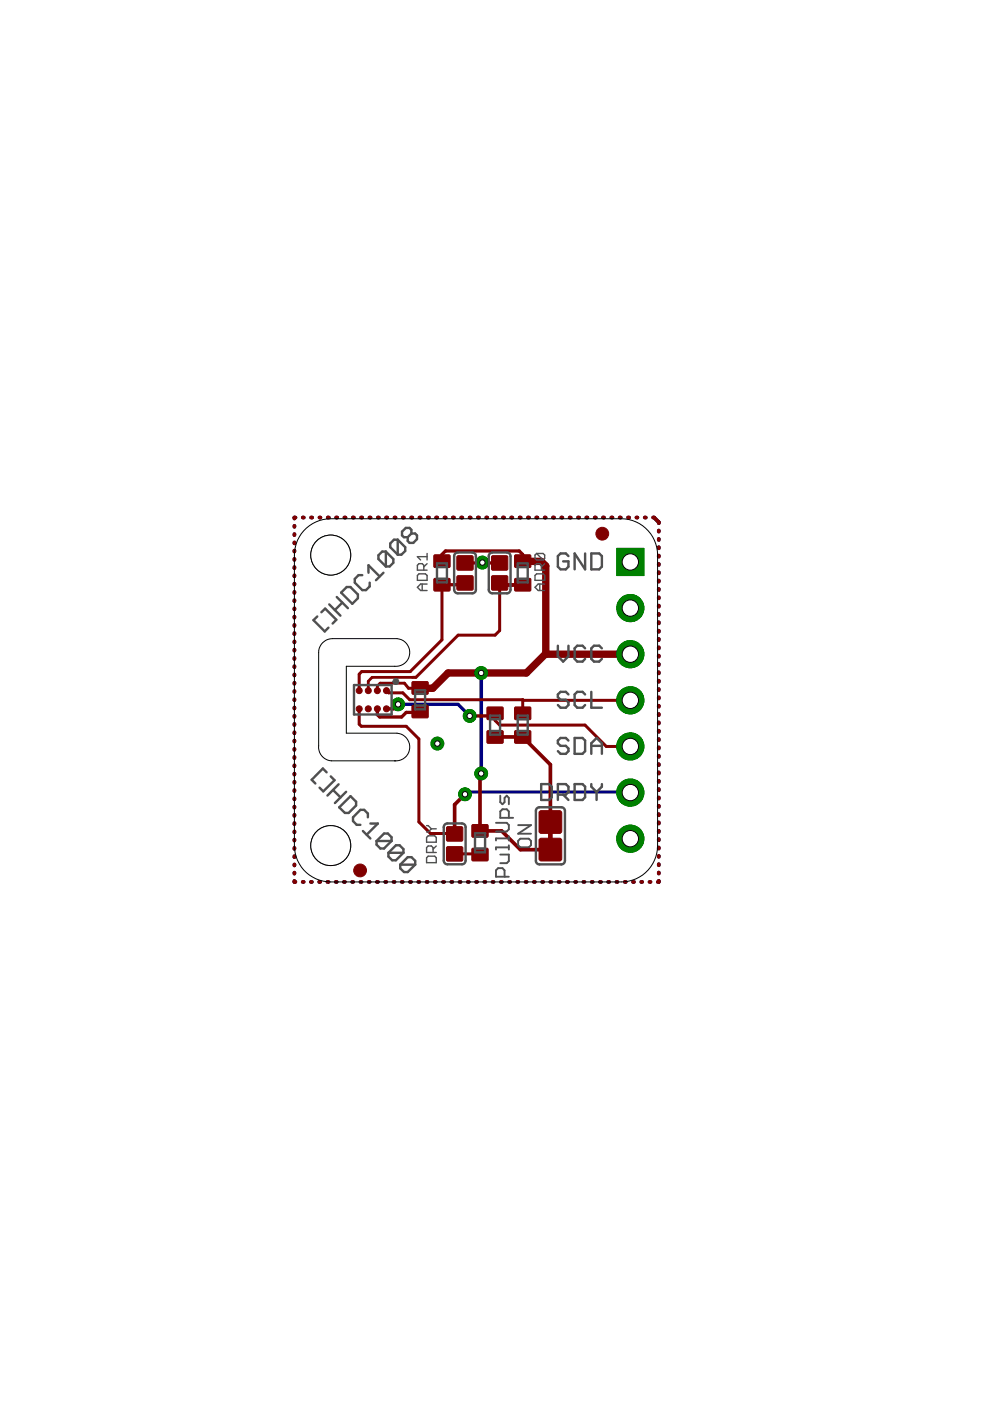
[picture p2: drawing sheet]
<svg xmlns="http://www.w3.org/2000/svg" width="210mm" height="297mm" viewBox="0 0 210 297" stroke-linecap="round" stroke-linejoin="round" font-family="sans-serif">
<g fill="none" stroke="#000080" stroke-width=".78">
<path d="M62.4 111.5v.2M62.4 113.2v.3M62.4 115v.2M62.4 116.7v.2M62.4 118.5v.2M62.7 109.7h-.3v.2M64.2 109.7h.2M66 109.7h.2M67.7 109.7h.2M69.5 109.7h.2M71.3 109.7h.2M73 109.7h.3"/>
<path d="M74.8 109.7h.2M76.6 109.7h.2M78.3 109.7h.3M80.1 109.7h.2M81.9 109.7h.2M83.7 109.7h.2M85.4 109.7h.2M87.2 109.7h.2M88.9 109.7h.3M90.7 109.7h.3M92.5 109.7h.2M94.3 109.7h.2"/>
<path d="M96 109.7h.2M97.8 109.7h.2M99.6 109.7h.2M101.3 109.7h.3M103.1 109.7h.2M104.9 109.7h.2M106.6 109.7h.3M108.4 109.7h.2M110.2 109.7h.2M111.9 109.7h.3M113.7 109.7h.2M115.5 109.7h.2"/>
<path d="M117.2 109.7h.3M119 109.7h.2M120.8 109.7h.2M122.6 109.7h.2M124.3 109.7h.2M126.1 109.7h.2M127.8 109.7h.3M129.6 109.7h.3M131.4 109.7h.2M133.2 109.7h.2M134.9 109.7h.2M136.7 109.7h.2"/>
<path d="M138.5 109.7h.2l1 1v.2M139.7 112.5v.2M139.7 114.3v.2M139.7 116v.2M139.7 117.8v.2M139.7 119.5v.3M62.4 120.2v.3M62.4 122v.2M62.4 123.7v.3M62.4 125.5v.2M62.4 127.3v.2M62.4 129v.2"/>
<path d="M62.4 130.7v.3M62.4 132.5v.2M62.4 134.2v.3M62.4 136v.2M62.4 137.8v.2M62.4 139.5v.2M139.7 121.3v.3M139.7 123.1v.2M139.7 124.9v.2M139.7 126.6v.3M139.7 128.4v.2M139.7 130.2v.2"/>
<path d="M139.7 131.9v.3M139.7 133.7v.2M139.7 135.5v.2M139.7 137.2v.3M139.7 139v.2M62.4 141.2v.3M62.4 143v.2M62.4 144.8v.2M62.4 146.5v.2M62.4 148.3v.2M62.4 150v.2M62.4 151.8v.2"/>
<path d="M62.4 153.5v.2M62.4 155.3v.2M62.4 157v.2M62.4 158.8v.2M102 142.7v21.3M139.7 140.8v.2M139.7 142.5v.3M139.7 144.3v.2M139.7 146.1v.2M139.7 147.8v.3M139.7 149.6v.2M139.7 151.4v.2"/>
<path d="M139.7 153.2v.2M139.7 154.9v.3M139.7 156.7v.2M139.7 158.5v.2M62.4 160.5v.2M62.4 162.3v.2M62.4 164v.2M62.4 165.8v.2M62.4 167.5v.2M62.4 169.3v.2M62.4 171v.2M62.4 172.8v.2"/>
<path d="M62.4 174.5v.2M62.4 176.3v.2M62.4 178v.2M62.4 179.8v.2M99.1 167.9l-.5 .5M139.7 160.2v.3M139.7 162v.2M139.7 163.8v.2M139.7 165.5v.3M139.7 167.3v.2M139.7 169.1v.2M139.7 170.8v.3"/>
<path d="M139.7 172.6v.2M139.7 174.4v.2M139.7 176.1v.3M139.7 177.9v.2M139.7 179.7v.2M62.4 181.5v.2M62.4 183.3v.2M62.4 185v.2M62.4 186.8v.2h.2M64.2 187h.2M65.9 187h.2M67.7 187h.2"/>
<path d="M69.4 187h.2M71.2 187h.2M72.9 187h.2M74.7 187h.2M76.4 187h.2M78.2 187h.2M79.9 187h.2M81.7 187h.2M83.4 187h.3M85.2 187h.2M86.9 187h.2M88.7 187h.2"/>
<path d="M90.4 187h.3M92.2 187h.2M93.9 187h.2M95.7 187h.2M97.4 187h.2M99.2 187h.2M100.9 187h.3M102.7 187h.2M104.4 187h.2M106.2 187h.2M107.9 187h.3M109.7 187h.2"/>
<path d="M111.4 187h.3M113.2 187h.2M115 187h.2M116.7 187h.2M118.4 187h.3M120.2 187h.2M122 187h.2M123.7 187h.2M125.5 187h.2M127.2 187h.2M128.9 187h.3M130.7 187h.2"/>
<path d="M132.5 187h.2M134.2 187h.2M136 187h.2M137.7 187h.2M139.7 181.5v.2M139.7 183.2v.3M139.7 185v.2M139.7 186.8v.2h-.2"/>
</g>
<path d="M99.1 167.9h34.4l.1 .1" fill="none" stroke="#000080" stroke-width=".63"/>
<path d="M84.4 149.3h12.7l2.5 2.5" fill="none" stroke="#000080" stroke-width=".7"/>
<path d="M130.8 116.3h5.7v5.7h-5.7z" fill="#008000" stroke="#008000" stroke-width=".21"/>
<circle cx="133.6" cy="119.1" r="1.74" fill="#fff" stroke="#000" stroke-width=".21"/>
<circle cx="133.6" cy="128.9" r="2.88" fill="#008000" stroke="#008000" stroke-width=".21"/>
<circle cx="133.6" cy="128.9" r="1.74" fill="#fff" stroke="#000" stroke-width=".21"/>
<circle cx="133.6" cy="138.7" r="2.88" fill="#008000" stroke="#008000" stroke-width=".21"/>
<circle cx="133.6" cy="138.7" r="1.74" fill="#fff" stroke="#000" stroke-width=".21"/>
<circle cx="133.6" cy="148.5" r="2.88" fill="#008000" stroke="#008000" stroke-width=".21"/>
<circle cx="133.6" cy="148.5" r="1.74" fill="#fff" stroke="#000" stroke-width=".21"/>
<circle cx="133.6" cy="158.3" r="2.88" fill="#008000" stroke="#008000" stroke-width=".21"/>
<circle cx="133.6" cy="158.3" r="1.74" fill="#fff" stroke="#000" stroke-width=".21"/>
<circle cx="133.6" cy="168" r="2.88" fill="#008000" stroke="#008000" stroke-width=".21"/>
<circle cx="133.6" cy="168" r="1.74" fill="#fff" stroke="#000" stroke-width=".21"/>
<circle cx="133.6" cy="177.8" r="2.88" fill="#008000" stroke="#008000" stroke-width=".21"/>
<circle cx="133.6" cy="177.8" r="1.74" fill="#fff" stroke="#000" stroke-width=".21"/>
<circle cx="102" cy="164" r="1.35" fill="#008000" stroke="#008000" stroke-width=".21"/>
<circle cx="102" cy="164" r=".57" fill="#fff" stroke="#000" stroke-width=".21"/>
<circle cx="102" cy="142.7" r="1.35" fill="#008000" stroke="#008000" stroke-width=".21"/>
<circle cx="102" cy="142.7" r=".57" fill="#fff" stroke="#000" stroke-width=".21"/>
<circle cx="102.3" cy="119.3" r="1.35" fill="#008000" stroke="#008000" stroke-width=".21"/>
<circle cx="102.3" cy="119.3" r=".57" fill="#fff" stroke="#000" stroke-width=".21"/>
<circle cx="92.7" cy="157.6" r="1.35" fill="#008000" stroke="#008000" stroke-width=".21"/>
<circle cx="92.7" cy="157.6" r=".57" fill="#fff" stroke="#000" stroke-width=".21"/>
<circle cx="98.6" cy="168.4" r="1.35" fill="#008000" stroke="#008000" stroke-width=".21"/>
<circle cx="98.6" cy="168.4" r=".57" fill="#fff" stroke="#000" stroke-width=".21"/>
<circle cx="84.4" cy="149.3" r="1.35" fill="#008000" stroke="#008000" stroke-width=".21"/>
<circle cx="84.4" cy="149.3" r=".57" fill="#fff" stroke="#000" stroke-width=".21"/>
<circle cx="99.6" cy="151.8" r="1.35" fill="#008000" stroke="#008000" stroke-width=".21"/>
<circle cx="99.6" cy="151.8" r=".57" fill="#fff" stroke="#000" stroke-width=".21"/>
<g fill="#800000" stroke="#800000" stroke-width=".21">
<path d="M103.4 149.9h3.2l.1 .3v2.3l-.3 .1h-3l-.2-.3v-2.1z" fill-rule="evenodd"/>
<path d="M103.4 154.9h3.2l.1 .3v2.3l-.3 .1h-3l-.2-.3v-2.1z" fill-rule="evenodd"/>
<path d="M109.2 149.9h3.2l.2 .3-.1 2.3-.2 .1h-3.1l-.1-.3v-2.1z" fill-rule="evenodd"/>
<path d="M109.2 154.9h3.2l.2 .3-.1 2.3-.2 .1h-3.1l-.1-.3v-2.1z" fill-rule="evenodd"/>
<path d="M87.5 149.5h3.2l.1 .3v2.3l-.3 .1h-3l-.2-.3v-2.1z" fill-rule="evenodd"/>
<path d="M87.5 144.5h3.2l.1 .3v2.3l-.3 .1h-3l-.2-.3v-2.1z" fill-rule="evenodd"/>
<path d="M92.1 122.7h3.2l.1 .2v2.3l-.2 .1h-3.1l-.1-.2v-2.2z" fill-rule="evenodd"/>
<path d="M92.1 117.7h3.2l.1 .2v2.3l-.2 .1h-3.1l-.1-.2v-2.2z" fill-rule="evenodd"/>
<path d="M109.2 122.7h3.2l.2 .2-.1 2.3-.2 .1h-3.1l-.1-.2v-2.2z" fill-rule="evenodd"/>
<path d="M109.2 117.7h3.2l.2 .2-.1 2.3-.2 .1h-3.1l-.1-.2v-2.2z" fill-rule="evenodd"/>
<path d="M100.2 179.9h3.2l.1 .2v2.3l-.3 .1h-3l-.2-.2v-2.2z" fill-rule="evenodd"/>
<path d="M100.2 174.9h3.2l.1 .2v2.3l-.3 .1h-3l-.2-.2v-2.2z" fill-rule="evenodd"/>
<path d="M97 117.9h3.2l.1 .2v2.7l-.3 .1h-3l-.1-.3v-2.5z" fill-rule="evenodd"/>
<path d="M97 122.1h3.2l.1 .3v2.6l-.3 .1h-3l-.1-.3v-2.4z" fill-rule="evenodd"/>
<path d="M104.3 117.9h3.2l.2 .2-.1 2.7-.2 .1h-3.1l-.1-.3v-2.5z" fill-rule="evenodd"/>
<path d="M104.3 122.1h3.2l.2 .3-.1 2.6-.2 .1h-3.1l-.1-.3v-2.4z" fill-rule="evenodd"/>
<path d="M94.8 175.3h3.2l.1 .3v2.6l-.3 .2-3-.1-.1-.3v-2.4z" fill-rule="evenodd"/>
<path d="M94.8 179.5h3.2l.1 .3v2.6l-.3 .2-3-.1-.1-.2v-2.5z" fill-rule="evenodd"/>
<path d="M114.3 172.1l.5-.2h4.1l.2 .5-.1 4.1-.4 .2-4.1-.1-.2-.4z" fill-rule="evenodd"/>
<path d="M114.3 178l.5-.3 4.1 .1 .2 .4-.1 4.1-.4 .2h-4.1l-.2-.4z" fill-rule="evenodd"/>
<circle cx="127.7" cy="113.2" r="1.35"/>
<circle cx="76.3" cy="184.6" r="1.35"/>
<circle cx="81.9" cy="146.4" r=".64"/>
<circle cx="80" cy="146.4" r=".64"/>
<circle cx="78.1" cy="146.4" r=".64"/>
<circle cx="76.2" cy="146.4" r=".64"/>
<circle cx="76.2" cy="150.3" r=".64"/>
<circle cx="78.1" cy="150.3" r=".64"/>
<circle cx="80" cy="150.3" r=".64"/>
<circle cx="81.9" cy="150.3" r=".64"/>
</g>
<path d="M85.7 144.8h-5.1l-.6 .6v1M87.5 143.6h-8.6l-.8 .8v2" fill="none" stroke="#800000" stroke-width=".59"/>
<path d="M93.7 124v11.7l-6.7 6.7h-10.3l-.5 .5v3.5M105.9 123.6v10.1l-.9 1h-7.9l-8.9 8.9h-.7M76.2 150.3v3.2l.4 .5h9.5l2.7 2.7v17.6l2.5 2.4 5.1 .1M81.9 146.4l.5 .5h3l1.5 1.5h23.9M85.7 144.8l.9 1.1h2.2M105 151.2v1.6l.9 .9h18.1l4.5 4.6h5.1M110.8 148.4v2.8M110.8 148.4l.2 .1h22.6M96.4 181h5.2l.2 .2" fill="none" stroke="#800000" stroke-width=".63"/>
<path d="M93.7 119v-1.4l.7-.8h15.7l.7 .8v1.4M98.6 119.4h7.3M98.6 123.6l-.4 .4h-4.5M110.8 124h-4.7l-.2-.4v.5h3M80 150.3v1.2l.5 .5h4.7l.9-1h2.5l.5-.1M81.9 146.4h.1M84.4 149.3l-.9 1h-1.6M89.1 145.9h-.3M105 151.2l-.6 .6h-4.8" fill="none" stroke="#800000" stroke-width=".7"/>
<path d="M110.8 119h3.9l1 1v18.6M115.7 138.6l-4.1 4.1h-16.6l-3.2 3.2h-2.7M115.7 138.6l.1 .1h17.8" fill="none" stroke="#800000" stroke-width="1.6"/>
<g fill="none" stroke="#800000" stroke-width=".78">
<path d="M62.4 111.5v.2M62.4 113.2v.3M62.4 115v.2M62.4 116.7v.2M62.4 118.5v.2M62.7 109.7h-.3v.2M64.2 109.7h.2M66 109.7h.2M67.7 109.7h.2M69.5 109.7h.2M71.3 109.7h.2M73 109.7h.3"/>
<path d="M74.8 109.7h.2M76.6 109.7h.2M78.3 109.7h.3M80.1 109.7h.2M81.9 109.7h.2M83.7 109.7h.2M85.4 109.7h.2M87.2 109.7h.2M88.9 109.7h.3M90.7 109.7h.3M92.5 109.7h.2M94.3 109.7h.2"/>
<path d="M96 109.7h.2M97.8 109.7h.2M99.6 109.7h.2M101.3 109.7h.3M103.1 109.7h.2M104.9 109.7h.2M106.6 109.7h.3M108.4 109.7h.2M110.2 109.7h.2M111.9 109.7h.3M113.7 109.7h.2M115.5 109.7h.2"/>
<path d="M117.2 109.7h.3M119 109.7h.2M120.8 109.7h.2M122.6 109.7h.2M124.3 109.7h.2M126.1 109.7h.2M127.8 109.7h.3M129.6 109.7h.3M131.4 109.7h.2M133.2 109.7h.2M134.9 109.7h.2M136.7 109.7h.2"/>
<path d="M138.5 109.7h.2l1 1v.2M139.7 112.5v.2M139.7 114.3v.2M139.7 116v.2M139.7 117.8v.2M139.7 119.5v.3M62.4 120.2v.3M62.4 122v.2M62.4 123.7v.3M62.4 125.5v.2M62.4 127.3v.2M62.4 129v.2"/>
<path d="M62.4 130.7v.3M62.4 132.5v.2M62.4 134.2v.3M62.4 136v.2M62.4 137.8v.2M62.4 139.5v.2M139.7 121.3v.3M139.7 123.1v.2M139.7 124.9v.2M139.7 126.6v.3M139.7 128.4v.2M139.7 130.2v.2"/>
<path d="M139.7 131.9v.3M139.7 133.7v.2M139.7 135.5v.2M139.7 137.2v.3M139.7 139v.2M62.4 141.2v.3M62.4 143v.2M62.4 144.8v.2M62.4 146.5v.2M62.4 148.3v.2M62.4 150v.2M62.4 151.8v.2"/>
<path d="M62.4 153.5v.2M62.4 155.3v.2M62.4 157v.2M62.4 158.8v.2M105 156.3h5.8l5.9 5.8v12.2M139.7 140.8v.2M139.7 142.5v.3M139.7 144.3v.2M139.7 146.1v.2M139.7 147.8v.3M139.7 149.6v.2M139.7 151.4v.2"/>
<path d="M139.7 153.2v.2M139.7 154.9v.3M139.7 156.7v.2M139.7 158.5v.2M62.4 160.5v.2M62.4 162.3v.2M62.4 164v.2M62.4 165.8v.2M62.4 167.5v.2M62.4 169.3v.2M62.4 171v.2M62.4 172.8v.2"/>
<path d="M62.4 174.5v.2M62.4 176.3v.2M62.4 178v.2M62.4 179.8v.2M98.6 168.4l-2.2 2.2v6.2M102 164l-.2 .3v11.9h4.6l3.9 3.9h6.4M139.7 160.2v.3M139.7 162v.2M139.7 163.8v.2M139.7 165.5v.3M139.7 167.3v.2M139.7 169.1v.2"/>
<path d="M139.7 170.8v.3M139.7 172.6v.2M139.7 174.4v.2M139.7 176.1v.3M139.7 177.9v.2M139.7 179.7v.2M62.4 181.5v.2M62.4 183.3v.2M62.4 185v.2M62.4 186.8v.2h.2M64.2 187h.2M65.9 187h.2"/>
<path d="M67.7 187h.2M69.4 187h.2M71.2 187h.2M72.9 187h.2M74.7 187h.2M76.4 187h.2M78.2 187h.2M79.9 187h.2M81.7 187h.2M83.4 187h.3M85.2 187h.2M86.9 187h.2"/>
<path d="M88.7 187h.2M90.4 187h.3M92.2 187h.2M93.9 187h.2M95.7 187h.2M97.4 187h.2M99.2 187h.2M100.9 187h.3M102.7 187h.2M104.4 187h.2M106.2 187h.2M107.9 187h.3"/>
<path d="M109.7 187h.2M111.4 187h.3M113.2 187h.2M115 187h.2M116.7 187h.2M118.4 187h.3M120.2 187h.2M122 187h.2M123.7 187h.2M125.5 187h.2M127.2 187h.2M128.9 187h.3"/>
<path d="M130.7 187h.2M132.5 187h.2M134.2 187h.2M136 187h.2M137.7 187h.2M139.7 181.5v.2M139.7 183.2v.3M139.7 185v.2M139.7 186.8v.2h-.2"/>
</g>
<path d="M116.7 175.3v4.8" fill="none" stroke="#800000" stroke-width=".99"/>
<path d="M130.8 116.3h5.7v5.7h-5.7z" fill="#008000" stroke="#008000" stroke-width=".21"/>
<circle cx="133.6" cy="119.1" r="1.74" fill="#fff" stroke="#000" stroke-width=".21"/>
<circle cx="133.6" cy="128.9" r="2.88" fill="#008000" stroke="#008000" stroke-width=".21"/>
<circle cx="133.6" cy="128.9" r="1.74" fill="#fff" stroke="#000" stroke-width=".21"/>
<circle cx="133.6" cy="138.7" r="2.88" fill="#008000" stroke="#008000" stroke-width=".21"/>
<circle cx="133.6" cy="138.7" r="1.74" fill="#fff" stroke="#000" stroke-width=".21"/>
<circle cx="133.6" cy="148.5" r="2.88" fill="#008000" stroke="#008000" stroke-width=".21"/>
<circle cx="133.6" cy="148.5" r="1.74" fill="#fff" stroke="#000" stroke-width=".21"/>
<circle cx="133.6" cy="158.3" r="2.88" fill="#008000" stroke="#008000" stroke-width=".21"/>
<circle cx="133.6" cy="158.3" r="1.74" fill="#fff" stroke="#000" stroke-width=".21"/>
<circle cx="133.6" cy="168" r="2.88" fill="#008000" stroke="#008000" stroke-width=".21"/>
<circle cx="133.6" cy="168" r="1.74" fill="#fff" stroke="#000" stroke-width=".21"/>
<circle cx="133.6" cy="177.8" r="2.88" fill="#008000" stroke="#008000" stroke-width=".21"/>
<circle cx="133.6" cy="177.8" r="1.74" fill="#fff" stroke="#000" stroke-width=".21"/>
<circle cx="102" cy="164" r="1.35" fill="#008000" stroke="#008000" stroke-width=".21"/>
<circle cx="102" cy="164" r=".57" fill="#fff" stroke="#000" stroke-width=".21"/>
<circle cx="102" cy="142.7" r="1.35" fill="#008000" stroke="#008000" stroke-width=".21"/>
<circle cx="102" cy="142.7" r=".57" fill="#fff" stroke="#000" stroke-width=".21"/>
<circle cx="102.3" cy="119.3" r="1.35" fill="#008000" stroke="#008000" stroke-width=".21"/>
<circle cx="102.3" cy="119.3" r=".57" fill="#fff" stroke="#000" stroke-width=".21"/>
<circle cx="92.7" cy="157.6" r="1.35" fill="#008000" stroke="#008000" stroke-width=".21"/>
<circle cx="92.7" cy="157.6" r=".57" fill="#fff" stroke="#000" stroke-width=".21"/>
<circle cx="98.6" cy="168.4" r="1.35" fill="#008000" stroke="#008000" stroke-width=".21"/>
<circle cx="98.6" cy="168.4" r=".57" fill="#fff" stroke="#000" stroke-width=".21"/>
<circle cx="84.4" cy="149.3" r="1.35" fill="#008000" stroke="#008000" stroke-width=".21"/>
<circle cx="84.4" cy="149.3" r=".57" fill="#fff" stroke="#000" stroke-width=".21"/>
<circle cx="99.6" cy="151.8" r="1.35" fill="#008000" stroke="#008000" stroke-width=".21"/>
<circle cx="99.6" cy="151.8" r=".57" fill="#fff" stroke="#000" stroke-width=".21"/>
<g fill="none" stroke="#505050" stroke-width=".51">
<path d="M81.8 116.9l1.6 1.6v.8l-.8 .8h-.8M81.8 116.9h-.8l-.8 .8v.8l1.6 1.6M81.8 116.9v3.2M84.3 114.4h-.8l-.8 .8v.8l1.6 1.6M84.3 114.4l1.6 1.6v.8l-.8 .8h-.8M84.3 114.4v3.2M87.2 113.1v-.8l-.4-.4h-.8l-.8 .8v.8l.4 .4h.8M87.2 113.1h.8l.4 .4v.8l-.8 .8h-.8l-.4-.4v-.8M87.2 113.1l-.8 .8M92.6 119.4h2.2v4.1h-2.2zM96.4 117.5l.7-.4 3.3 .1a.7 .7 0 0 1 .5 .7v7.1l-.1 .5-.7 .3h-3.3l-.4-.3-.1-.5v-7.1zM103.8 117.5l.6-.4h3.1l.4 .2 .3 .4v7.3l-.1 .5-.4 .3h-3.5l-.5-.5-.1-7.4z"/>
<path d="M109.8 119.4h2.1v4.1h-2.1zM120.5 117.9l-.5-.6h-1.1l-.6 .6v2.2l.6 .6h1.1l.5-.6v-1.1h-1.1M124.1 117.3v3.4l-2.3-3.4v3.4M125.4 117.3h1.6l.6 .6v2.2l-.6 .6h-1.6zM67.3 130.7l-.8 .8 2.4 2.4 .7-.8M68.1 129.8l.8-.8 2.4 2.4-.8 .8M69.8 128.1l2.4 2.4M71.4 126.6l2.4 2.3M72.6 127.8l-1.6 1.5M73.5 124.5h.8l1.6 1.5v.8l-1.2 1.2-2.4-2.4zM76.8 121.9h-.8l-.8 .8v.8l1.6 1.6h.8l.8-.8v-.8M78.1 121.4v-1.6l2.4 2.4"/>
<path d="M81.3 121.4l-1.6 1.6M92.6 122.7h2.2M92.6 120.2h2.2M109.8 122.7h2.1M109.8 120.2h2.1M118.3 136.9v2.2l1.1 1.2 1.1-1.2v-2.2M124.1 137.5l-.6-.6h-1.1l-.6 .6v2.2l.6 .6h1.1l.6-.6M127.6 137.5l-.6-.6h-1.1l-.5 .6v2.2l.5 .6h1.1l.6-.6M75.1 145.2h7.9v6.3h-7.9zM88 146.3h2.1v4.1h-2.1zM88 149.6h2.1M88 147.1h2.1"/>
<path d="M103.9 151.7h2.1v4.1h-2.1zM103.9 152.5h2.1M103.9 155h2.1M109.8 151.7h2.1v4.1h-2.1zM109.8 152.5h2.1M109.8 155h2.1M120.5 147.2l-.5-.5h-1.1l-.6 .5v.6l.6 .6h1.1l.5 .5v.6l-.5 .6h-1.1l-.6-.6M120.5 157l-.5-.5h-1.1l-.6 .5v.6l.6 .5h1.1l.5 .6v.6l-.5 .5h-1.1l-.6-.5M121.8 156.5h1.7l.6 .5v2.3l-.6 .5h-1.7zM124.1 147.2l-.6-.5h-1.1l-.6 .5v2.3l.6 .6h1.1l.6-.6M125.4 159.8v-2.2l1.1-1.1 1.1 1.1v2.2M125.4 146.7v3.4h2.2"/>
<path d="M125.4 158.1h2.2M69.3 163.7l-.8-.8-2.4 2.4 .8 .8M70.1 164.6l.8 .8-2.4 2.4-.7-.8M70.6 167.5l1.6 1.6M71.8 166.3l-2.4 2.4M71.9 171.2l2.4-2.4 1.2 1.2v.8l-1.6 1.6h-.8zM73.4 167.9l-2.4 2.4M76.9 176.2l1.6 1.6M78 173.3v-.8l-.8-.8h-.8l-1.6 1.6v.8l.8 .8h.8M78.5 174.6h1.6l-2.4 2.4M79.8 178.3l1.6-1.6h.8l.8 .8v.8M79.8 178.3v.8l.8 .8h.8l1.6-1.6"/>
<path d="M79.8 178.3h3.2M94.2 174.9l.7-.3h3l.7 .3 .1 .5v7.3a.7 .7 0 0 1-.8 .5h-3a.73 .73 0 0 1-.8-.7v-7.1zM100.7 179.9h2.1M100.7 176.7h2.1v4h-2.1zM100.7 177.4h2.1M113.7 171.5l.7-.3h4.6l.6 .3 .2 .4-.1 10.8a.7 .7 0 0 1-.7 .6l-4.8-.1-.6-.5v-10.8zM114.7 166.2h1.7l.6 .6v2.2l-.6 .6h-1.7zM118.3 168.5h1.7l.5-.6v-1.1l-.5-.6h-1.7v3.4M119.4 168.5l1.1 1.1M121.8 166.2h1.7l.6 .6v2.2l-.6 .6h-1.7zM125.4 166.2v.6l1.1 1.1M126.5 167.9v1.7"/>
<path d="M127.6 166.2v.6l-1.1 1.1M82.4 180.8l1.5-1.6h.8l.8 .8v.8M82.4 180.8v.8l.7 .8h.8l1.6-1.6M82.4 180.8h3.1M84.9 183.3l1.5-1.6h.8l.8 .8v.8M84.9 183.3v.8l.8 .8h.7l1.6-1.6M84.9 183.3h3.1"/>
</g>
<g fill="none" stroke="#505050" stroke-width=".3">
<path d="M90.6 117.3v1.4M90.6 119.5l-.7 .7M90.6 118h-2.1l.7 .7M113.8 117.3h1.3l.4 .4v.7l-.4 .3M113.8 117.3l-.4 .4v.7l.4 .3h1.3M113.8 117.3l1.3 1.4M115.5 119.5l-.7 .7M88.5 122l.3-.3h1.4l.4 .3v1h-2.1zM89.5 123.8v1.4M89.9 120.9v-1.1l-.4-.3h-.7l-.3 .3v1.1h2.1M90.6 123.8h-1.4l-.7 .7 .7 .7h1.4M113.8 121.7h1.3l.4 .3v1h-2.1v-1z"/>
<path d="M114.4 123.8v1.4M114.8 120.9v-1.1l-.4-.3h-.6l-.4 .3v1.1h2.1M115.5 123.8h-1.4l-.7 .7 .7 .7h1.4M90.4 177.5l.4-.3h1.4l.3 .3v1.1h-2.1zM90.4 175h.4l.7 .7M91.5 175.7l-.7 .7h-.4M91.5 175.7h1M92.5 179.4l-.7 .6M90.4 181.9l.4-.4h1.4l.3 .4v1h-2.1zM91.8 180.7v-1l-.3-.3h-.7l-.4 .3v1h2.1"/>
</g>
<path d="M105.2 174.5h2.2l.5 .4v.9l-.5 .5h-2.2M106.1 168.7v1.4l.4 .4 .5-.4v-.9l.4-.5 .5 .5v1.3M107.9 177.8h-2.7v.4M107.9 179.7h-2.7v.4M107.9 173.4v-1.4l-.5-.4h-.9l-.4 .4v1.4h2.7M107.9 177.3v.9M107.9 179.2v.9M109.9 174.9h2.7l-2.7 1.9h2.7M110.3 177.8h1.8l.5 .5v.9l-.5 .4h-1.8l-.4-.4v-.9zM106.1 181.2h1.8v1.4l-.5 .4h-1.3M107 185.9v-1.4l-.5-.4h-.9l-.4 .4v1.4h2.7" fill="none" stroke="#505050" stroke-width=".4"/>
<path d="M83.5 144a.62 .62 0 0 1 1 .2 .62 .62 0 0 1-.4 .9 .62 .62 0 0 1-.8-.6l.7-.1v.2l-.7-.1z" fill-rule="evenodd" fill="#505050" stroke="#505050" stroke-width=".21"/>
<g fill="none" stroke="#000" stroke-width=".21">
<path d="M64.4 112.5a7.8 7.8 0 0 1 5.7-2.5h61.6a7.7 7.7 0 0 1 7.7 7.7v61.6a7.7 7.7 0 0 1-7.7 7.7h-61.6a7.7 7.7 0 0 1-7.7-7.7v-61.6a7.8 7.8 0 0 1 2-5.2zM83.7 161.3a2.94 2.94 0 0 0 3.2-2.7 2.94 2.94 0 0 0-2.7-3.2h-10.8v-14.1h10.3a2.94 2.94 0 0 0 3.2-2.7 2.94 2.94 0 0 0-2.7-3.2h-13.7a2.93 2.93 0 0 0-2.9 2.9v19.8a2.9 2.9 0 0 0 2.7 3.2h13.6"/>
<circle cx="70.1" cy="117.7" r="4.2"/>
</g>
<circle cx="70.1" cy="117.7" r="4.2" fill="#fff" stroke="#000" stroke-width=".21"/>
<circle cx="70.1" cy="179.3" r="4.2" fill="none" stroke="#000" stroke-width=".21"/>
<circle cx="70.1" cy="179.3" r="4.2" fill="#fff" stroke="#000" stroke-width=".21"/>
</svg>
